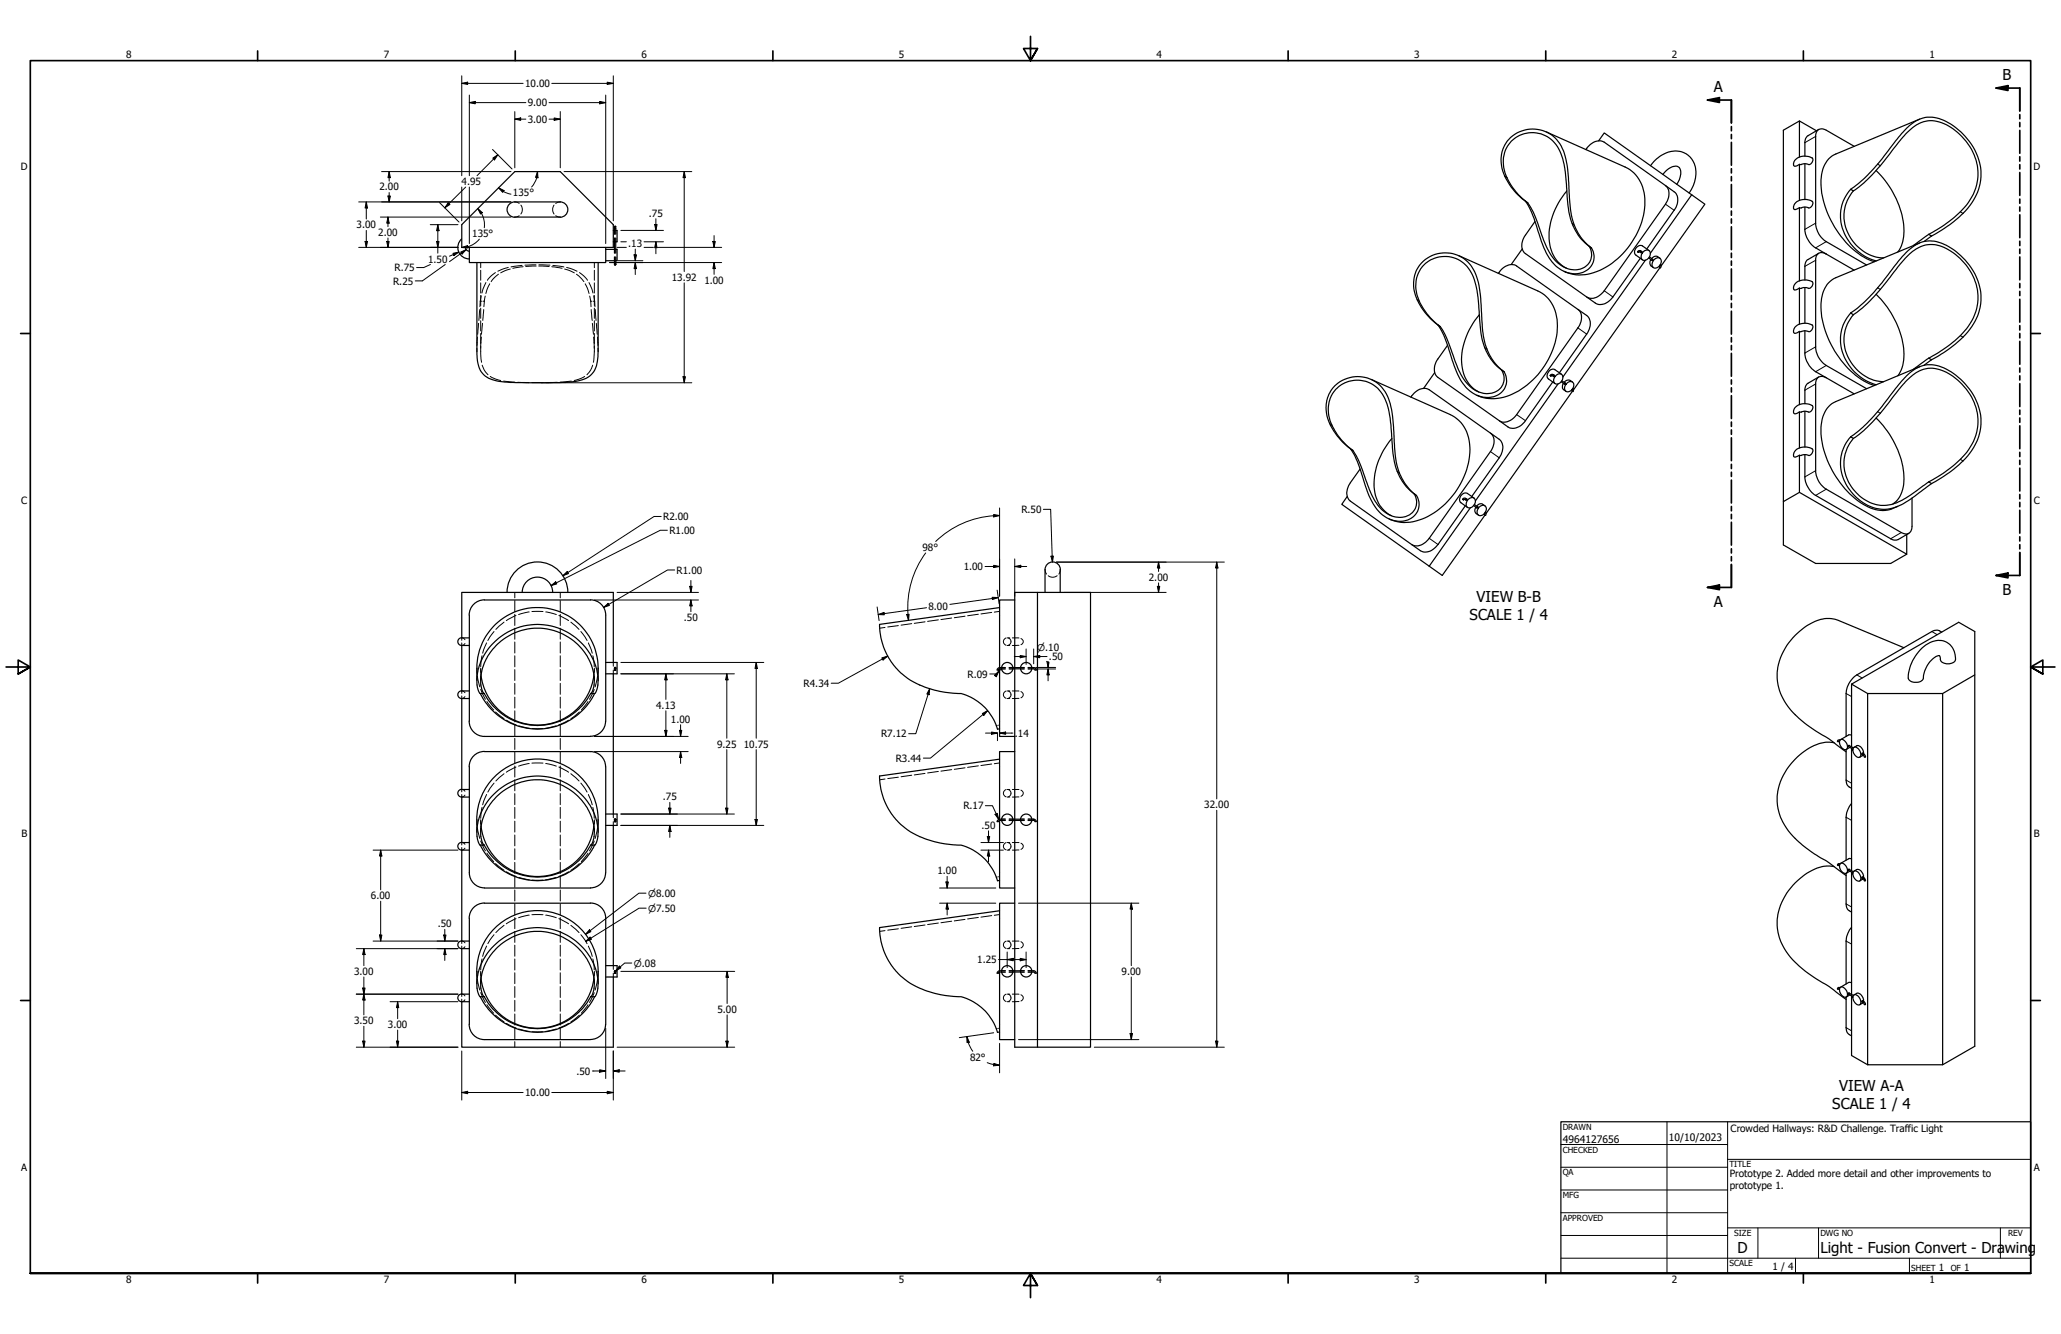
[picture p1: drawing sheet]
<svg xmlns="http://www.w3.org/2000/svg" width="864mm" height="559mm" viewBox="0 0 864 559" stroke-linecap="round" stroke-linejoin="round" font-family="sans-serif">
<defs><g id="words">
<g font-size="6.3">
<text x="839.2" y="33.4">B</text>
<text x="718.1" y="38.4">A</text>
<text x="839.2" y="249.1">B</text>
<text x="618.7" y="252.1">VIEW B-B</text>
<text x="718.1" y="254.1">A</text>
<text x="615.8" y="259.7">SCALE 1 / 4</text>
<text x="770.6" y="457.1">VIEW A-A</text>
<text x="767.8" y="464.6">SCALE 1 / 4</text>
<text x="728.1" y="524.9">D</text>
<text x="762.8" y="525">Light - Fusion Convert - Drawing</text>
</g>
<g font-size="4.3">
<text x="654.8" y="478.6">4964127656</text>
<text x="699.3" y="478">10/10/2023</text>
</g>
<g font-size="4.2">
<text x="52.8" y="24.4">8</text>
<text x="160.8" y="24.4">7</text>
<text x="268.7" y="24.4">6</text>
<text x="376.7" y="24.4">5</text>
<text x="484.6" y="24.4">4</text>
<text x="592.6" y="24.4">3</text>
<text x="700.5" y="24.4">2</text>
<text x="808.5" y="24.4">1</text>
<text x="220" y="36.4">10.00</text>
<text x="221.2" y="44.5">9.00</text>
<text x="221.2" y="51.4">3.00</text>
<text x="8.8" y="71.4">D</text>
<text x="852" y="71.4">D</text>
<text x="193.4" y="77.5">4.95</text>
<text x="159" y="79.8">2.00</text>
<text x="214.9" y="82.2">135°</text>
<text x="149.4" y="95.6">3.00</text>
<text x="271.9" y="90.8">.75</text>
<text x="158.5" y="98.8">2.00</text>
<text x="197.9" y="99.3">135°</text>
<text x="263.3" y="103.4">.13</text>
<text x="165.3" y="113.6">R.75</text>
<text x="179.4" y="110">1.50</text>
<text x="164.7" y="119.2">R.25</text>
<text x="281.5" y="117.7">13.92</text>
<text x="295.1" y="118.8">1.00</text>
<text x="8.9" y="211.1">C</text>
<text x="428" y="214.9">R.50</text>
<text x="852.2" y="211.1">C</text>
<text x="277.9" y="217.9">R2.00</text>
<text x="280.5" y="223.6">R1.00</text>
<text x="386.5" y="230.7">98°</text>
<text x="403.8" y="238.8">1.00</text>
<text x="283.5" y="240.3">R1.00</text>
<text x="481.4" y="243.3">2.00</text>
<text x="389.1" y="255.4">8.00</text>
<text x="286.6" y="260.1">.50</text>
<text x="439.5" y="276.5">.50</text>
<text x="336.7" y="287.7">R4.34</text>
<text x="405.4" y="283.8">R.09</text>
<text x="275" y="296.9">4.13</text>
<text x="281.1" y="302.7">1.00</text>
<text x="369.2" y="308.9">R7.12</text>
<text x="425.3" y="308.6">.14</text>
<text x="300.5" y="313.2">9.25</text>
<text x="311.7" y="313.2">10.75</text>
<text x="375.3" y="319.1">R3.44</text>
<text x="277.7" y="335.3">.75</text>
<text x="403.7" y="339">R.17</text>
<text x="504.6" y="338.6">32.00</text>
<text x="411.3" y="347.2">.50</text>
<text x="9" y="350.8">B</text>
<text x="852.2" y="350.8">B</text>
<text x="392.8" y="366.2">1.00</text>
<text x="155.4" y="376.7">6.00</text>
<text x="183.5" y="388.4">.50</text>
<text x="409.4" y="403.5">1.25</text>
<text x="148.4" y="408.4">3.00</text>
<text x="470" y="408.4">9.00</text>
<text x="300.6" y="424.3">5.00</text>
<text x="148.4" y="429.1">3.50</text>
<text x="162.6" y="430.7">3.00</text>
<text x="406.5" y="444.3">82°</text>
<text x="241.6" y="450.2">.50</text>
<text x="220" y="459.2">10.00</text>
<text x="725.2" y="474">Crowded Hallways: R&amp;D Challenge. Traffic Light</text>
<text x="8.9" y="490.5">A</text>
<text x="852.2" y="490.5">A</text>
<text x="724.8" y="493">Prototype 2. Added more detail and other improvements to</text>
<text x="724.8" y="498">prototype 1.</text>
<text x="742.8" y="532">1 / 4</text>
<text x="812.4" y="532.6">1</text>
<text x="823" y="532.6">1</text>
<text x="52.8" y="537.5">8</text>
<text x="160.8" y="537.5">7</text>
<text x="268.7" y="537.5">6</text>
<text x="376.7" y="537.5">5</text>
<text x="484.6" y="537.5">4</text>
<text x="592.6" y="537.5">3</text>
<text x="700.5" y="537.5">2</text>
<text x="808.5" y="537.5">1</text>
</g>
<g font-size="3.9">
<text x="434.5" y="272.8">⌀.10</text>
<text x="271.5" y="375.6">⌀8.00</text>
<text x="271.5" y="381.9">⌀7.50</text>
<text x="265.6" y="404.9">⌀.08</text>
</g>
<g font-size="3.5">
<text x="654.8" y="473.2">DRAWN</text>
<text x="654.8" y="482.8">CHECKED</text>
<text x="724.7" y="488.9">TITLE</text>
<text x="654.8" y="492.3">QA</text>
<text x="654.8" y="501.8">MFG</text>
<text x="654.8" y="511.4">APPROVED</text>
<text x="726.7" y="517.7">SIZE</text>
<text x="762.8" y="517.7">DWG NO</text>
<text x="841.4" y="517.7">REV</text>
<text x="724.7" y="530.4">SCALE</text>
<text x="800.9" y="532.6">SHEET</text>
<text x="817.4" y="532.6">OF</text>
</g>
</g></defs>
<!-- layer: Hidden (ANSI) -->
<g fill="none" stroke="#000" stroke-width=".42">
<path d="M215.7 84.6l1.9 .6M217.6 90.4l-1.9 .5M218.2 85.9a3.1 3.1 0 0 1 0 3.8M232.2 85.9a3.4 3.4 0 0 0 0 3.8M232.9 90.4l1.9 .5M234.8 84.6l-1.9 .6M257.4 96.5v1.6M257.4 99.7v1.6M257.5 94.9l.1 .2M257.5 96.5v1.6M257.5 99.7v1.6M257.5 95.7h.2"/>
<path d="M257.8 95.7h.2M258 94.9l-.1 .2M258 96.5v1.6M258 99.7v1.6M258.1 96.5v1.6M258.1 99.7v1.6M201.4 110v2.1M201.4 113.2v4.2M201.4 118.5v4.2M203.6 118.4l-1.7 4.3M205.2 118.9l-1.6 4M207.6 114.2l-1.7 1.3-1.7 1.9"/>
<path d="M208.9 114.9l-3.1 3.1M213 112l-4.4 1.6M213.8 112.7l-4 1.6M218.8 111.2l-4.7 .6M219.2 111.7l-4.3 .7M224.6 110.9l-4.6 .2M224.7 111.4l-4.4 .2M225.7 111.4l4.4 .2M225.8 110.9l4.6 .2M231.2 111.7l4.3 .7M231.6 111.2l4.7 .6M236.6 112.7l4.1 1.6"/>
<path d="M237.4 112l4.4 1.6M241.6 114.9l3.1 3.1M242.8 114.2l1.7 1.3 1.7 1.9M245.2 118.9l1.6 4M246.8 118.4l1.7 4.3M249 110v2.1M249 113.2v4.2M249 118.5v4.2M257.4 104.5v1.5M257.4 107.6v1.6M257.5 104.5v1.5M257.5 107.6v1.6"/>
<path d="M257.5 110h.2M257.6 110.6l-.1 .2M257.8 110h.2M257.9 110.6l.1 .2M258 104.5v1.5M258 107.6v1.6M258.1 104.5v1.5M258.1 107.6v1.6M200.5 135.4l-.3 4.6M201 129.7l-.3 4.5M201.2 126.2l-.1 2.3M201.2 126.2h.6"/>
<path d="M201.4 123.8v4.2M201.4 129.1v4.2M201.4 134.4v4.2M201.4 139.7v4.3M201.6 123.9l-.4 2.3M202.2 135.4l-.5 4.6M202.4 126.2h.5M202.7 129.7l-.4 4.5M202.9 126.2l-.1 2.3M203.3 124l-.4 2.2M247.1 124l.4 2.2M247.5 126.2l.1 2.3"/>
<path d="M247.5 126.2h.5M247.7 129.7l.5 4.5M248.2 135.4l.5 4.6M248.6 126.2h.6M248.8 123.9l.4 2.3M249 123.8v4.2M249 129.1v4.2M249 134.4v4.2M249 139.7v4.3M249.2 126.2l.1 2.3M249.4 129.7l.3 4.5M249.9 135.4l.4 4.6"/>
<path d="M199.8 145.9v1.2M200.1 141.2l-.3 3.5M201.4 147.1l.4 4.7M201.4 145v2.1M201.7 141.2l-.3 4.7M202.1 153l.8 2.1 1.6 1.9M205.4 157.7l2.5 1.2 1.9 .5M211 159.6l4.7 .5M239.4 159.6l-4.7 .5M245 157.7l-2.5 1.2-1.9 .5M248.3 153l-.8 2.1-1.6 1.9M248.7 141.2l.3 4.7"/>
<path d="M249 147.1l-.4 4.7M249 145v2.1M250.4 141.2l.2 3.5M250.6 145.9v1.2M216.9 160.1l4.7 .2M222.8 160.3h4.8M233.5 160.1l-4.7 .2M437.9 238.6l.6 1.9M444.2 238.6l-.5 1.9M215.7 248.2v2.2M215.7 251.6v4.6M215.7 257.4v4.6"/>
<path d="M216.2 257.8l-4 2.2M221.7 256.3l-4.4 1.1M222.9 256.2h4.6M228.7 256.3l4.4 1.1M234.2 257.8l4.1 2.2M234.8 248.2v2.2M234.8 251.6v4.6M234.8 257.4v4.6M393.2 259.7l-4.5 .6M398.8 258.9l-4.5 .6M404.4 258.1l-4.5 .7M410 257.3l-4.6 .6"/>
<path d="M415.5 256.5l-4.5 .7M418.8 256.1l-2.2 .3M439.2 241.2a3.1 3.1 0 0 0 3.8 0M193.5 269.3v1.1l1.3-.8M194.8 268l-.6-.7-.7-.1v1M199.8 279.9l.1 2.2M201.4 279.9v1.7M202 274.7l-.6 4.6M203.9 269.3l-1.7 4.3M207 264.5l-2.6 3.8M211.2 260.6l-3.4 3.1M215.7 263.1v4.7"/>
<path d="M215.7 268.9v4.7M215.7 274.7v4.6M234.8 263.1v4.7M234.8 268.9v4.7M234.8 274.7v4.6M239.2 260.6l3.4 3.1M243.4 264.5l2.6 3.8M246.6 269.3l1.6 4.3M248.4 274.7l.6 4.6M249 279.9v1.7M250.6 279.9l-.1 2.2M257 277.5v1.6"/>
<path d="M257.5 279.9l.1 .2M258 279.9v.2M370.8 262.8l-2.2 .3M376.4 262.1l-4.4 .5M382 261.2l-4.4 .7M387.6 260.5l-4.5 .6M418.8 279.7v.1M418.8 280v.2M419.7 279.6h1.6M419.7 279.7h1.6M421.6 267.3a1.55 1.55 0 0 0-1.2 1.5 1.55 1.55 0 0 0 1.2 1.5M422 270.4h1.1"/>
<path d="M422 267.2h1.1M422.5 267.3a1.57 1.57 0 0 1 1.1 1.5 1.57 1.57 0 0 1-1.1 1.5M422.8 279.6h1.6M422.8 279.7h1.6M424.2 267.2l2.8 .1M425.2 279.7v.1M425.2 280v.2M427 270.3l-2.8 .1M427.6 279.6h1.6M427.6 279.7h1.6M427.8 267.5h.1a1.34 1.34 0 0 1 .9 1.3 1.34 1.34 0 0 1-1 1.3M430.8 279.6h1.6"/>
<path d="M430.8 279.7h1.6M193.5 291.5v1.1l1.3-.8M194.8 290.2l-.6-.6-.7-.2v1M200 283.3l1 4.4M201.4 288.8l2 4.1M201.4 280.4l.1 2.3M201.4 283.3v1.8M204 293.9l2.9 3.5M207.6 298.3l3.6 2.8M215.7 280.5v4.6M215.7 286.3v4.5M215.7 292v4.6"/>
<path d="M215.7 297.8v4.6M234.8 280.5v4.6M234.8 286.3v4.5M234.8 292v4.6M234.8 297.8v4.6M242.8 298.3l-3.6 2.8M246.4 293.9l-2.8 3.5M249 288.8l-2 4.1M249 280.4l-.1 2.3M249 283.3v1.8M250.4 283.3l-1 4.4M257 280.7v1.6"/>
<path d="M257.5 280.1l.2 .1M419.7 280.2h1.6M421.6 289.5a1.55 1.55 0 0 0-1.2 1.5 1.55 1.55 0 0 0 1.2 1.5M422 292.6h1.1M422 289.4h1.1M422.5 289.5a1.57 1.57 0 0 1 1.1 1.5 1.57 1.57 0 0 1-1.1 1.5M422.8 280.2h1.6M424.2 289.4l2.8 .1M427 292.5l-2.8 .1M427.6 280.2h1.6M427.8 289.7l.1 .1a1.34 1.34 0 0 1 .9 1.2 1.34 1.34 0 0 1-1 1.3M430.8 280.2h1.6"/>
<path d="M212.2 301.7l4.1 2M215.7 303.5v4.7M215.7 309.3v4.6M215.7 315.1v4.6M217.4 304l4.4 1.1M221.7 319.8l-4.4 1.1M222.9 319.7h4.6M222.9 305.2h4.6M228.7 319.8l4.4 1.1M233 304l-4.4 1.1M234.8 303.5v4.7M234.8 309.3v4.6"/>
<path d="M234.8 315.1v4.6M238.3 301.7l-4.2 2M417.9 303.8l-.5 .1M418.8 319.6l-2.2 .3M418.8 303.7l-.4 .1M193.5 332.8v1.1l1.3-.8M194.8 331.5l-.6-.7-.7-.1v1M202 338.2l-.6 4.6M203.9 332.8l-1.7 4.3M207 328l-2.6 3.8M211.2 324.1l-3.4 3.1M215.7 320.9v4.6"/>
<path d="M215.7 326.6v4.7M215.7 332.4v4.7M215.7 338.2v4.6M216.2 321.3l-4 2.2M234.2 321.3l4.1 2.2M234.8 320.9v4.6M234.8 326.6v4.7M234.8 332.4v4.7M234.8 338.2v4.6M239.2 324.1l3.4 3.1M243.4 328l2.6 3.8M246.6 332.8l1.6 4.3"/>
<path d="M248.4 338.2l.6 4.6M370.8 326.3l-2.2 .3M376.4 325.6l-4.4 .5M382 324.7l-4.4 .7M387.6 324l-4.5 .6M393.2 323.2l-4.5 .6M398.8 322.4l-4.5 .6M404.4 321.6l-4.5 .7M410 320.8l-4.6 .6M415.5 320l-4.5 .7M421.6 330.8a1.55 1.55 0 0 0-1.2 1.5 1.55 1.55 0 0 0 1.2 1.5M422 333.9h1.1"/>
<path d="M422 330.7h1.1M422.5 330.8a1.57 1.57 0 0 1 1.1 1.5 1.57 1.57 0 0 1-1.1 1.5M424.2 330.7l2.8 .1M427 333.8l-2.8 .1M427.8 331h.1a1.34 1.34 0 0 1 .9 1.3 1.34 1.34 0 0 1-1 1.3M193.5 355v1.1l1.3-.8M194.8 353.7l-.6-.6-.7-.2v1M199.8 343.4l.1 2.2M200 346.8l1 4.4M201.4 352.3l2 4.1M201.4 343.9l.1 2.3M201.4 343.4v1.7"/>
<path d="M201.4 346.8v1.8M204 357.4l2.9 3.5M215.7 344v4.6M215.7 349.8v4.5M215.7 355.5v4.6M234.8 344v4.6M234.8 349.8v4.5M234.8 355.5v4.6M246.4 357.4l-2.8 3.5M249 352.3l-2 4.1M249 343.9l-.1 2.3M249 343.4v1.7"/>
<path d="M249 346.8v1.8M250.4 346.8l-1 4.4M250.6 343.4l-.1 2.2M257 341v1.6M257 344.2v1.6M257.5 343.6l.2 .1M257.5 343.4l.1 .2M257.5 343.4v.3M257.5 343.9v.3M257.6 343.2l-.1 .2M257.7 344.2h.3zM257.9 343.2l.1 .2"/>
<path d="M258 343.6l-.1 .1M258 343.4l-.1 .2M258 343.4v.3M258 343.9v.3M419.7 343.1h1.6M419.7 343.7h1.6M419.7 343.2h1.6M421.6 353a1.55 1.55 0 0 0-1.2 1.5 1.55 1.55 0 0 0 1.2 1.5M422 356.1h1.1M422 352.9h1.1M422.5 353a1.57 1.57 0 0 1 1.1 1.5 1.57 1.57 0 0 1-1.1 1.5M422.8 343.1h1.6"/>
<path d="M422.8 343.7h1.6M422.8 343.2h1.6M424.2 352.9l2.8 .1M425.2 343.2v.1M425.2 343.5v.2M427 356l-2.8 .1M427.6 343.1h1.6M427.6 343.7h1.6M427.6 343.2h1.6M427.8 353.2l.1 .1a1.34 1.34 0 0 1 .9 1.2 1.34 1.34 0 0 1-1 1.3M430.8 343.1h1.6M430.8 343.7h1.6"/>
<path d="M430.8 343.2h1.6M207.6 361.8l3.6 2.8M212.2 365.2l4.1 2M215.7 361.3v4.6M215.7 367v4.7M215.7 372.8v4.6M215.7 378.6v4.6M217.4 367.5l4.4 1.1M222.9 368.7h4.6M233 367.5l-4.4 1.1M234.8 361.3v4.6M234.8 367v4.7"/>
<path d="M234.8 372.8v4.6M234.8 378.6v4.6M238.3 365.2l-4.2 2M242.8 361.8l-3.6 2.8M417.9 367.3l-.5 .1M418.8 367.2l-.4 .1M193.5 396.3v1.1l1.3-.8M194.8 395l-.6-.7-.7-.1v1M203.9 396.3l-1.7 4.3M207 391.5l-2.6 3.8M211.2 387.6l-3.4 3.1M215.7 384.4v4.6"/>
<path d="M215.7 390.1v4.7M215.7 395.9v4.7M216.2 384.8l-4 2.2M221.7 383.3l-4.4 1.1M222.9 383.2h4.6M228.7 383.3l4.4 1.1M234.2 384.8l4.1 2.2M234.8 384.4v4.6M234.8 390.1v4.7M234.8 395.9v4.7M239.2 387.6l3.4 3.1M243.4 391.5l2.6 3.8"/>
<path d="M246.6 396.3l1.6 4.3M370.8 389.8l-2.2 .3M376.4 389.1l-4.4 .5M382 388.2l-4.4 .7M387.6 387.5l-4.5 .6M393.2 386.7l-4.5 .6M398.8 385.9l-4.5 .6M404.4 385.1l-4.5 .7M410 384.3l-4.6 .6M415.5 383.5l-4.5 .7M418.8 383.1l-2.2 .3M421.6 394.3a1.55 1.55 0 0 0-1.2 1.5 1.55 1.55 0 0 0 1.2 1.5"/>
<path d="M422 397.4h1.1M422 394.2h1.1M422.5 394.3a1.57 1.57 0 0 1 1.1 1.5 1.57 1.57 0 0 1-1.1 1.5M424.2 394.2l2.8 .1M427 397.3l-2.8 .1M427.8 394.5h.1a1.34 1.34 0 0 1 .9 1.3 1.34 1.34 0 0 1-1 1.3M193.5 418.5v1.1l1.3-.8M194.8 417.2l-.6-.6-.7-.2v1M199.8 406.9l.1 2.2M200 410.3l1 4.4M201.4 415.8l2 4.1M201.4 407.4l.1 2.3"/>
<path d="M201.4 406.9v1.7M201.4 410.3v1.8M202 401.7l-.6 4.6M215.7 401.7v4.6M215.7 407.5v4.6M215.7 413.3v4.5M215.7 419v4.6M234.8 401.7v4.6M234.8 407.5v4.6M234.8 413.3v4.5M234.8 419v4.6M248.4 401.7l.6 4.6"/>
<path d="M249 415.8l-2 4.1M249 407.4l-.1 2.3M249 406.9v1.7M249 410.3v1.8M250.4 410.3l-1 4.4M250.6 406.9l-.1 2.2M257 404.5v1.6M257 407.7v1.6M257.5 407.1l.2 .1M257.5 406.9l.1 .2M258 407.1l-.1 .1M258 406.9l-.1 .2"/>
<path d="M418.8 406.7v.1M418.8 407v.2M419.7 406.6h1.6M419.7 407.2h1.6M419.7 406.7h1.6M421.6 416.5a1.55 1.55 0 0 0-1.2 1.5 1.55 1.55 0 0 0 1.2 1.5M422 419.6h1.1M422 416.4h1.1M422.5 416.5a1.57 1.57 0 0 1 1.1 1.5 1.57 1.57 0 0 1-1.1 1.5M422.8 406.6h1.6M422.8 407.2h1.6M422.8 406.7h1.6"/>
<path d="M424.2 416.4l2.8 .1M425.2 406.7v.1M425.2 407v.2M427 419.5l-2.8 .1M427.6 406.6h1.6M427.6 407.2h1.6M427.6 406.7h1.6M427.8 416.7l.1 .1a1.34 1.34 0 0 1 .9 1.2 1.34 1.34 0 0 1-1 1.3M430.8 406.6h1.6M430.8 407.2h1.6M430.8 406.7h1.6M204 420.9l2.9 3.5"/>
<path d="M207.6 425.3l3.6 2.8M212.2 428.7l4.1 2M215.7 424.8v4.6M215.7 430.5v4.7M215.7 436.3v2.4M217.4 431l4.4 1.1M222.9 432.2h4.6M233 431l-4.4 1.1M234.8 424.8v4.6M234.8 430.5v4.7M234.8 436.3v2.4M238.3 428.7l-4.2 2"/>
<path d="M242.8 425.3l-3.6 2.8M246.4 420.9l-2.8 3.5M417.9 430.8l-.5 .1M418.8 430.7l-.4 .1"/>
</g>
<!-- layer: Visible (ANSI) -->
<g fill="none" stroke="#000" stroke-width=".51">
<path d="M647.9 55.2l33.1 14.8a16 16 0 0 1 8.1 17.4 33.1 33.1 0 0 1-22.5 27.2 15.5 15.5 0 0 1-11.2-.9M669.9 59l2.3-3.3 36.7 25.9M754 50.7l-6.7 3.8v173.8l13.5 7.7h31.4l6.8-3.8M761.2 54.8l-7.2-4.1v15.1M762.1 54.2l-4.9 2.9-.5 .7-.4 1.4v6.2M804.4 49.9l-35.2 14.6a11.6 11.6 0 0 0-6.2 11.1 39.4 39.4 0 0 0 19.1 32.7l3.3 1.3M215.7 71.9h19.1l22.2 22.2v9.5h-63.5v-9.5zM664.5 62.7a5.9 5.9 0 0 1 7.7-3.1l29.3 20.7a5.5 5.5 0 0 1 0 7.8l-11.4 16.2M691.6 69.4a12.5 12.5 0 0 1 13.4-5.6 9.8 9.8 0 0 1 4.9 13l-2.1 4M696.8 73.1a6.1 6.1 0 0 1 6.3-3.2l.2 .1a3.9 3.9 0 0 1 .5 4.7l-1.2 2.5M697.9 77.7a5.8 5.8 0 0 1 0 7.8l-25.7 36.3a5.8 5.8 0 0 1-7.4 2.6M752 67.2a5.6 5.6 0 0 1 7.6-.7 1.84 1.84 0 0 1-.7 2.1 1.84 1.84 0 0 1-2.2 0l-2.7 .2-.7 .5a1.02 1.02 0 0 1-1.5 .3 1.02 1.02 0 0 1-.2-1.5z"/>
<path d="M754 68.8v15.1M756.3 68.6v15M775.5 79.3a80.5 80.5 0 0 0 18.8-20.2 29.4 29.4 0 0 1 10.4-9.3 14.8 14.8 0 0 1 13.9 3 25 25 0 0 1 11.3 22.6 25.6 25.6 0 0 1-10.5 16.8l-5 3.7-5 3M775.5 79.3a17.6 17.6 0 0 0 1.5 24.6 18.4 18.4 0 0 0 9.2 5.4M775.5 79.3l1.1 .6M776.6 79.9a77 77 0 0 0 17.9-18.9 28.5 28.5 0 0 1 10.6-9.7 15.1 15.1 0 0 1 15.2 4.2 21.8 21.8 0 0 1 7.6 23.2 34.5 34.5 0 0 1-14.7 16.5l-5 3M776.6 79.9a16.9 16.9 0 0 0 3.8 25.1 14.6 14.6 0 0 0 8.9 3M776.9 61.3l-11.7-6.8a2.72 2.72 0 0 0-3.1-.2 2.72 2.72 0 0 0-1.3 2.8v36.4a9.7 9.7 0 0 0 4.4 7.7l16.9 9.8M786.1 71.4a36.8 36.8 0 0 1 11.7 26.5 13.2 13.2 0 0 1-2.6 7.6M215.7 91a3.2 3.2 0 0 1-3.2-3.2 3.2 3.2 0 0 1 3.2-3.2h19a3.2 3.2 0 0 1 3.2 3.2 3.2 3.2 0 0 1-3.2 3.2M215.7 90.9h19.1M257 96.5h1.6v4.8h-1.6"/>
<path d="M257.5 96.5l.2-1.8 .3 .2v1.6M639.2 84.3a24.2 24.2 0 0 1-10.2-16.2 13.3 13.3 0 0 1 10.3-13.9 13.3 13.3 0 0 1 15.3 8 51.8 51.8 0 0 1 2.9 17.5 38.9 38.9 0 0 0 3.9 18.2l2.7 3.6 2.8 2.4M639.2 84.3l.6 .8a110 110 0 0 1 6.8 18 16.8 16.8 0 0 0 10.8 11.3 7.6 7.6 0 0 0 10.3-8.5l-.8-2M639.2 84.3l.9 .7M640.1 85a25 25 0 0 1-10.1-15.8 12.3 12.3 0 0 1 9.8-13.5 12.3 12.3 0 0 1 14.2 8.6 66.5 66.5 0 0 1 2.7 18 28.3 28.3 0 0 0 5.5 17.4l3.7 3.5M640.1 85a72.3 72.3 0 0 1 7 16.3 17.4 17.4 0 0 0 9.9 11.3 7.1 7.1 0 0 0 9.9-5.8l-.2-1.8-.8-1.8M643.2 92.8l-4 5.7a5.7 5.7 0 0 0 0 7.7l29.3 20.8a5.6 5.6 0 0 0 7.3-2.6l11.5-16.2M656.5 80a27.8 27.8 0 0 0-6.8 23.8 12.8 12.8 0 0 0 6.6 8.5M708.9 81.6l5.5 3.9-18.4 25.9M708.9 81.6l-17.4 24.5M752.5 84.8a5.9 5.9 0 0 1 7.1-.2 1.86 1.86 0 0 1-.7 2.1 1.86 1.86 0 0 1-2.2 0l-2.7 .3-.7 .4a1.01 1.01 0 0 1-1.8-.2l.2-1.3zM754 87v30.7"/>
<path d="M756.3 86.7v9.4a10 10 0 0 0 4.5 7.7l4.4 2.6M808.2 98.2l-6.5 4.7M808.2 98.2l1.2 .7M809.4 98.9l-3.2 2.3M193.4 100.1a4.8 4.8 0 0 0-1.3 5.3 4.8 4.8 0 0 0 4.5 3.1M195.1 103.7l.3 .9 1.2 .6M196.7 103.6v6.4h57.1v-6.4M199.8 110v37.1a12.4 12.4 0 0 0 3.5 10.4 20.2 20.2 0 0 0 11.6 2.7l7.7 .1a118 118 0 0 0 20.5-1 9 9 0 0 0 7.3-9l.2-40.3M253.8 104.5h4.8v4.7h-4.8M257.5 110.8l.2 .3 .3-.3M257.5 109.2v1.6M257.5 101.3v3.2"/>
<path d="M257.5 110v.8M258 110v.8M258 101.3v3.2M258 109.2v1.6M611.2 107.1l33.1 14.8a15.4 15.4 0 0 1 8.2 16 33.1 33.1 0 0 1-22.5 28.5 16.3 16.3 0 0 1-11.3-.9M627.8 114.5a6 6 0 0 1 7.7-3.1l29.3 20.7a5.6 5.6 0 0 1 0 7.9l-11.4 16.1M637.9 104.3l-4.7 6.5M665.9 103.2l1 .7M686.2 105.4l.4 .3zM686.2 105.4l1.1-.4 .7 .5M686.6 105.7l.5-.2 .6 .4M687.8 105.3l.1 .5-.4-.1"/>
<path d="M688.5 105.5a1.7 1.7 0 0 1 2.6-.5 1.7 1.7 0 0 1 0 2.6 1.84 1.84 0 0 1-1.5 1.4 1.84 1.84 0 0 1-1.9-1l.1-1.3zM689.5 109l-34.6 48.9M690.8 108.1l1.5 1.1M690.9 105l-2.7-2a2.51 2.51 0 0 0-2.7 1 2.51 2.51 0 0 0 0 2.9l2.7 1.9M691.1 107.6l1.5 1.1M691.8 108.7a2.14 2.14 0 0 0 1 3.4M692.4 108.6l.1 .4h-.4M693.1 108.8a1.7 1.7 0 0 1 2.6-.5 1.7 1.7 0 0 1 0 2.6 1.84 1.84 0 0 1-1.6 1.4 1.84 1.84 0 0 1-1.8-1l.1-1.3zM695.6 108.2l-1-.6a1.95 1.95 0 0 0-2.6 .7M695.6 112.1l-36.3 51.2M695.7 110.9l.2 .3a.46 .46 0 0 1 .1 .6 .46 .46 0 0 1-.6 .2v-.7M752.5 118.6a5.9 5.9 0 0 1 7.1-.2 1.86 1.86 0 0 1-.7 2.1 1.86 1.86 0 0 1-2.2 0l-2.1 .3-.6-.2-.7 .5a.99 .99 0 0 1-.9 .5 .99 .99 0 0 1-.9-.7 2.64 2.64 0 0 1 1-2.3z"/>
<path d="M762.1 106.1l-4.9 2.8-.5 .7-.4 1.5v6.2M765.2 106.4a2.7 2.7 0 0 0-3.1-.3 2.7 2.7 0 0 0-1.3 2.9v36.3a9.6 9.6 0 0 0 4.4 7.8l16.9 9.7M765.2 106.4l11.7 6.8M804.4 101.8l-35.2 14.5a12.3 12.3 0 0 0-6.2 12.4 39.1 39.1 0 0 0 19.1 31.4l3.3 1.4M602.6 136.1a25 25 0 0 1-10.3-16.1 13.4 13.4 0 0 1 11.5-14.1 13.4 13.4 0 0 1 15 10.2 86.1 86.1 0 0 1 2.2 18.5 26.8 26.8 0 0 0 7 19.2l2.2 1.9M602.6 136.1a64.2 64.2 0 0 1 6.6 16.8 19.1 19.1 0 0 0 10.1 12.8 8.4 8.4 0 0 0 12-5.4l-.2-2.6-.9-2M602.6 136.1l.9 .7M603.5 136.8a24.8 24.8 0 0 1-10.3-16.8 12.3 12.3 0 0 1 9.8-12.5 12.3 12.3 0 0 1 14 7.6 61.9 61.9 0 0 1 3 19.1 27.9 27.9 0 0 0 6 17.9l3.2 2.9M603.5 136.8a66.1 66.1 0 0 1 6.6 15.5 18.8 18.8 0 0 0 9.5 11.9 7.4 7.4 0 0 0 10.6-4.9v-1.9l-1-2.4M619.9 131.8a28 28 0 0 0-6.9 23.8 12.9 12.9 0 0 0 6.6 8.6M661.2 129.6a5.5 5.5 0 0 1 0 7.8l-25.7 36.3a6.2 6.2 0 0 1-6.9 2.8l-.4-.3M752.3 136.9a5.9 5.9 0 0 1 7.3-.4 1.86 1.86 0 0 1-.7 2.1 1.86 1.86 0 0 1-2.2 0l-2.3 .4-.4-.2-.7 .5a1.03 1.03 0 0 1-1.5 .2 1.03 1.03 0 0 1-.2-1.5z"/>
<path d="M754 120.6v15.2M754 138.8v30.7M756.3 138.6v9.3a10.2 10.2 0 0 0 4.5 7.8l4.4 2.5M756.3 120.5v14.9M775.5 131.1a76.8 76.8 0 0 0 18.3-19.6 31.8 31.8 0 0 1 10.9-9.9 14.8 14.8 0 0 1 13.9 3 25 25 0 0 1 11.3 22.7 25.6 25.6 0 0 1-10.5 16.8l-5 3.7-5 2.9M775.5 131.1a17.4 17.4 0 0 0 .7 23.8 20.5 20.5 0 0 0 10 6.3M775.5 131.1l1.1 .7M776.6 131.8a72.9 72.9 0 0 0 17-17.9 30.6 30.6 0 0 1 11.5-10.7 13.7 13.7 0 0 1 13.3 2.7 22.6 22.6 0 0 1 10.1 21.9 27.2 27.2 0 0 1-11.9 16.9l-8.4 5.4M776.6 131.8a16.8 16.8 0 0 0 2.9 24.3 15.8 15.8 0 0 0 9.8 3.8M786.1 123.3a36.6 36.6 0 0 1 11.6 27.5l-1 4.1-1.5 2.5M574.5 158.9l33.2 14.8a15.6 15.6 0 0 1 8.2 16 33 33 0 0 1-22.6 28.5 15.5 15.5 0 0 1-11.3-.8M601.2 156.1l-4.7 6.6"/>
<path d="M606.6 144.7l-4 5.6a5.8 5.8 0 0 0 0 7.8l29.2 20.7a5.5 5.5 0 0 0 7.4-2.6l11.4-16.2M629.2 155l1 .7M649.5 157.3l.4 .2zM649.5 157.3l.4-.4a.51 .51 0 0 1 .6-.1 .51 .51 0 0 1 .3 .4l-.9 .3M650.5 157.4l.6 .3M650.7 156.9l.1 .3M650.8 156.9l.6 .4M651.1 157.2l.2 .3h-.4M651.6 157.7a1.75 1.75 0 0 1 1.6-1.1 1.75 1.75 0 0 1 1.7 1.2 2.51 2.51 0 0 1-3.5 2.7l-.4-1.4zM654.2 159.9l1.4 1.1M654.3 156.8l-2.7-1.9a2.51 2.51 0 0 0-2.8 .9 2.51 2.51 0 0 0 0 3l2.8 1.9M654.4 159.5l1.6 1"/>
<path d="M762.1 157.9l-4.9 2.9-.5 .7-.4 1.4v6.2M765.2 158.2a2.72 2.72 0 0 0-3.1-.2 2.72 2.72 0 0 0-1.3 2.8v36.4a9.7 9.7 0 0 0 4.4 7.7l31.5 18.2a2.74 2.74 0 0 0 3.2 .3 2.74 2.74 0 0 0 1.3-2.9v-11.8M765.2 158.2l11.7 6.8M804.4 153.6l-35.2 14.6a11 11 0 0 0-6.1 9.7 38.4 38.4 0 0 0 13 29.9 17.7 17.7 0 0 0 15.7 5.7l3.4-1.4M808.2 150.1l-6.5 4.6M808.2 150.1l1.2 .6M809.4 150.7l-3.2 2.3M591.2 166.4a5.9 5.9 0 0 1 7.7-3.1l29.3 20.7a5.3 5.3 0 0 1 .4 7.1l-11.9 16.9M652.8 160.8l-34.6 49M655.1 160.6a2.16 2.16 0 0 0 1 3.3M655.7 160.4h.2a.31 .31 0 0 1 0 .5 .31 .31 0 0 1-.5-.1M656.5 160.7a1.68 1.68 0 0 1 2.5-.6 1.68 1.68 0 0 1 0 2.7 1.83 1.83 0 0 1-1.6 1.3 1.83 1.83 0 0 1-1.8-1l.1-1.2z"/>
<path d="M658.9 160a2.16 2.16 0 0 0-3.5 .1M658.9 163.9l-36.2 51.2M659 162.8h.1M659.1 162.8l.2 .4-.2 .8-.4-.2v-.7h.4h-.4M659.1 162.8v.3M752 170.9a5.6 5.6 0 0 1 7.6-.7 1.84 1.84 0 0 1-.7 2.1 1.84 1.84 0 0 1-2.2 0l-2.7 .2-.7 .5a1.03 1.03 0 0 1-1.5 .3 1.03 1.03 0 0 1-.2-1.5zM754 172.5v15.1M756.3 172.3v15M786.1 175.1a36.2 36.2 0 0 1 11.6 27.8 10.9 10.9 0 0 1-4.6 8.2M565.8 188a55.1 55.1 0 0 1 6.4 15.8 22 22 0 0 0 9 13.2 9 9 0 0 0 13-3.4 6.8 6.8 0 0 0-.7-6M565.8 188a24.8 24.8 0 0 1-10.1-16.2 13.4 13.4 0 0 1 10.9-14 13.4 13.4 0 0 1 15.2 9.1 66 66 0 0 1 2.4 17.2 34.4 34.4 0 0 0 4.3 18.1l2.3 3 2.7 2.4M565.8 188l1.1 .7"/>
<path d="M566.9 188.7a76.3 76.3 0 0 1 6.9 16.3 17.4 17.4 0 0 0 9.8 11.3 7.1 7.1 0 0 0 10-5.8l-.3-1.8-.7-1.8M566.9 188.7a24.8 24.8 0 0 1-10.3-15.8 12.3 12.3 0 0 1 9.8-13.5 12.3 12.3 0 0 1 14.3 8.6 69.7 69.7 0 0 1 2.7 19.4 25.1 25.1 0 0 0 8 18.6l1.2 .9M569.9 196.5l-4.1 5.7a5.7 5.7 0 0 0 0 7.7l29.4 20.8a5.7 5.7 0 0 0 7.4-2.6l11.4-16.2M583.2 183.7a27.8 27.8 0 0 0-6.9 23.8 13.4 13.4 0 0 0 6.7 8.5M624.5 181.4a5.5 5.5 0 0 1 0 7.8l-25.6 36.3a5.8 5.8 0 0 1-7.4 2.6M752.5 188.5a5.9 5.9 0 0 1 7.1-.2 1.86 1.86 0 0 1-.7 2.1 1.86 1.86 0 0 1-2.2 0l-2.7 .3-.7 .4a1.01 1.01 0 0 1-1.8-.2l.2-1.3zM754 190.7v15.5l45 26v-8.3M756.3 190.4v9.4a10 10 0 0 0 4.5 7.7l31.9 18.4 1 .4 1.7-.3 4.4-2.6M775.5 183a17.7 17.7 0 0 0 1.6 24.6 16.2 16.2 0 0 0 22.4 2.2l9.9-7.2M775.5 183a80.5 80.5 0 0 0 18.8-20.2 29.4 29.4 0 0 1 10.4-9.3 14.8 14.8 0 0 1 13.9 3 25 25 0 0 1 11.3 22.6 25.6 25.6 0 0 1-10.5 16.8l-5 3.7-5 3M775.5 183l1.1 .6M776.6 183.6a17.2 17.2 0 0 0 6.1 26.5 15.1 15.1 0 0 0 16.1-1.6l9.4-6.6"/>
<path d="M776.6 183.6a77 77 0 0 0 17.9-18.9 28.5 28.5 0 0 1 10.6-9.7 15.1 15.1 0 0 1 15.2 4.2 21.8 21.8 0 0 1 7.6 23.2 34.5 34.5 0 0 1-14.7 16.5l-5 3M564.5 208l-2.3 3.3 36.7 25.9M592.6 206.9l.9 .7M612.9 209.1l.4 .3zM612.9 209.1l1.1-.4 .7 .5M613.3 209.4l.6-.2 .5 .4M614.5 209l.2 .4-.3 .2-.2-.2M615.2 209.2a1.7 1.7 0 0 1 2.5-.5 1.7 1.7 0 0 1 .1 2.6 1.84 1.84 0 0 1-1.6 1.4 1.84 1.84 0 0 1-1.8-1l.1-1.3zM616.1 212.7l-17.2 24.5M617.5 211.8l1.5 1.1M617.7 208.7l-2.8-2a2.51 2.51 0 0 0-2.8 1 2.51 2.51 0 0 0 0 2.9l2.8 1.9M617.8 211.3l1.5 1.1"/>
<path d="M618.4 212.4a2.03 2.03 0 0 0 .2 2.7l.9 .7M619.1 212.3l.2 .3-.4 .3-.2-.2M619.8 212.5a1.7 1.7 0 0 1 2.5-.5 1.7 1.7 0 0 1 .1 2.6 1.84 1.84 0 0 1-1.6 1.4 1.84 1.84 0 0 1-1.9-1.1l.2-1.2zM622.2 211.9l-.9-.6a1.86 1.86 0 0 0-2.6 .7M622.2 215.8l-17.9 25.2-5.4-3.8M622.4 214.6l.3 .4a.45 .45 0 0 1 0 .6 .45 .45 0 0 1-.7 0v-.6M754 206.2l-6.7 3.9M808.2 201.9l1.2 .7M212.5 248.1a12.7 12.7 0 0 1 12.7-12.7 12.7 12.7 0 0 1 12.7 12.7M218.8 248.1a6.4 6.4 0 0 1 6.4-6.4 6.4 6.4 0 0 1 6.4 6.4M418.8 254.5l-50.2 7.1a28 28 0 0 0 22 27.2l7.7 1.5a19.6 19.6 0 0 1 16.6 8.8l1.8 3 1.3 3.3 .8-.1M425.2 251.3h-6.4v28.4h.9"/>
<path d="M434.7 248.2v190.5h22.2v-190.5h-31.7v31.5M437.9 248.2v-9.6a3.2 3.2 0 0 1 3.2-3.2 3.2 3.2 0 0 1 3.2 3.2l-.1 9.6M193.5 267.1a1.62 1.62 0 0 0-1.7 1.7 1.62 1.62 0 0 0 1.7 1.6M193.5 270.4v19h3.2M193.5 270.4h3.2M196.7 267.2h-3.2v-19h63.5v29.3M253.8 277.5h4.8v4.8h-4.8M258 279.9v.8M258.1 279.9l-.6-.2v1M418.9 279.7l-.7 .2-.4 .8h.5l.6-.5M424.4 279.7h3.2M432.4 279.7a1.44 1.44 0 0 1 1.7 .6l.1 .4h-.5l-.3-.5h-1"/>
<path d="M797.8 271.3l-27.4-11.4a14.8 14.8 0 0 0-14.2 2.9 25 25 0 0 0-11.4 22.6 25.6 25.6 0 0 0 10.5 16.8l3.4 2.5a93.8 93.8 0 0 1 13.8 9.5l1.1 .8M805.4 271.5a8.9 8.9 0 0 1 10.9-2.1 7.5 7.5 0 0 1 2.9 7.5 4.1 4.1 0 0 1-6.1-.4v-.7a.92 .92 0 0 0-.4-1.2 .92 .92 0 0 0-1.2 .3 12.1 12.1 0 0 0-5.7 9.7 4.2 4.2 0 0 1-6.1-.2 17.1 17.1 0 0 1 5.7-12.9zM813.6 264.8a3.4 3.4 0 0 0-4.1-.3l-31.4 18.2a10.1 10.1 0 0 0-4.5 7.8v18M193.5 289.4a1.62 1.62 0 0 0-1.7 1.6 1.62 1.62 0 0 0 1.7 1.6M193.5 292.6v38.1h3.2M193.5 292.6h3.2M199.8 285.1v-5.2a25.4 25.4 0 0 1 25.4-25.4 25.4 25.4 0 0 1 25.4 25.4v5.2M201.2 290.5a8 8 0 0 1-1.4-6.4 25.5 25.5 0 0 1 25.8-22.5 25.5 25.5 0 0 1 25 23.3 7.7 7.7 0 0 1-1.4 5.6M201.2 290.5a26.7 26.7 0 0 0 24 14.9 26.7 26.7 0 0 0 24-14.9M201.2 290.5h1.7M201.5 282.7a23.8 23.8 0 0 0 23.7 21 23.8 23.8 0 0 0 23.7-21M202.9 290.5a6.9 6.9 0 0 1-1.5-6.1 24 24 0 0 1 18.4-20.7 24 24 0 0 1 25.6 10.3 17 17 0 0 1 2.6 16l-.5 .5"/>
<path d="M202.9 290.5a25.2 25.2 0 0 0 44.6 0M247.5 290.5h1.7M257 282.3v58.7M257.5 280.1l.1-.5 .5 .1-.1 .4M257.5 280.7h.5zM419.7 280.2h-.9v28.3h6.4M424.4 280.2h3.2M425.2 280.2v63M775.8 286.6l44.9-25.9 6.8 3.8v173.8l-13.5 7.7M775.8 286.6v26.3M775.8 286.6l6.8 3.9M782.6 290.5h31.4v155.5h-31.4z"/>
<path d="M827.5 282.7l-13.5 7.8M253.7 302.1a6.3 6.3 0 0 1-6.3 6.3M253.8 302.1v-44.4a6.3 6.3 0 0 0-6.3-6.4h-44.5a6.4 6.4 0 0 0-6.4 6.4l.1 44.4a6.3 6.3 0 0 0 6.3 6.4h44.5M418.8 318l-50.2 7.1a28 28 0 0 0 22 27.2l7.7 1.5a19.6 19.6 0 0 1 16.6 8.8l1.8 3 1.3 3.3 .8-.1M425.2 314.8h-6.4v57.2h6.4M768.5 311.1a16.8 16.8 0 0 0-14.3 5.1 23.6 23.6 0 0 0-9.2 22.6 28.6 28.6 0 0 0 12.9 17.2l1.6 1.2a106.5 106.5 0 0 1 14.1 9.6M771 310.1l-.1-.1a.48 .48 0 0 0-.7 0 .48 .48 0 0 0 .1 .7l.5-.1M771.1 309.9a2.35 2.35 0 0 1 3 2.3 1.25 1.25 0 0 1-.5 1.8 1.25 1.25 0 0 1-1.8-.6 2.98 2.98 0 0 1-.7-3.5zM773.6 313.9v12.9a3.2 3.2 0 0 0 2.2 3.4M774.4 312.7l2 1.1M774.7 312.2l1.9 1.1M774.9 312.4l-.3-.1v.5"/>
<path d="M775.1 313.1l-1.5 .8M775.8 308l-1.2-.2-3.3 2M775.8 313.4v51.3M775.8 312.7l-.1 .1M776.7 313.2a2.35 2.35 0 0 1 3 2.3 1.23 1.23 0 0 1-.5 1.7 1.23 1.23 0 0 1-1.7-.6 3.1 3.1 0 0 1-.8-3.4zM776.9 313.1l1.1-.7a2.86 2.86 0 0 1 2.9 3.4M780.4 315.5l1 .7a.45 .45 0 0 1 .3 .5 .45 .45 0 0 1-.5 .4l-.3-.7-.8-.5M780.5 315.6l-.3 .1 .1 .3M780.7 316.3l-1.4 .9M193.5 330.6a1.62 1.62 0 0 0-1.7 1.7 1.62 1.62 0 0 0 1.7 1.6M193.5 333.9v19M193.5 333.9h3.2"/>
<path d="M253.7 321.2a6.3 6.3 0 0 0-6.2-6.4h-44.5a6.4 6.4 0 0 0-6.4 6.4l.1 44.4a6.3 6.3 0 0 0 6.3 6.3M253.8 321.2v44.4M775.8 336.5a10.2 10.2 0 0 0-2.2 5.8v18M193.5 352.9a1.62 1.62 0 0 0-1.7 1.6 1.62 1.62 0 0 0 1.7 1.6M193.5 356.1v38.1M193.5 356.1h3.2M193.5 352.9h3.2M199.8 343.4a25.4 25.4 0 0 1 25.4-25.5 25.4 25.4 0 0 1 25.4 25.5v5.2M199.8 343.4v5.2M201.2 354a8 8 0 0 1-1.4-6.4 25.5 25.5 0 0 1 25.8-22.5 25.5 25.5 0 0 1 25 23.3 7.7 7.7 0 0 1-1.4 5.6M201.2 354a26.7 26.7 0 0 0 24 14.9 26.7 26.7 0 0 0 24-14.9M201.2 354h1.7"/>
<path d="M201.6 346.2a23.8 23.8 0 0 0 23.6 21 23.8 23.8 0 0 0 23.6-21M202.9 354a6.9 6.9 0 0 1-1.5-6.1 24 24 0 0 1 18.4-20.7 24 24 0 0 1 25.6 10.3 17 17 0 0 1 2.6 16l-.5 .5M202.9 354a25.2 25.2 0 0 0 44.6 0M247.5 354h1.7M253.8 341h4.8v4.8h-4.8M257 345.8v58.7M257.5 343.6l.1-.5 .5 .1-.1 .4M257.5 344.2h.5zM257.5 343.4v.8M257.5 343.4h.1M257.5 343.4l.3-.3 .3 .3M258 343.4v.8"/>
<path d="M258.1 343.4h.1M418.8 343.2h.9M418.8 343.7h.9M418.9 343.2l-1 .6-.1 .4h.5M418.9 343.7l-.6 .5M424.4 343.2h3.2M424.4 343.7h3.2M425.2 343.7v63M432.4 343.2h.7M432.4 343.7h.7M433.1 343.2v.5M433.2 343.7l.5 .5"/>
<path d="M433.2 343.2l.9 .6 .1 .4h-.5M775.8 359.9l-.9-.3-3.6 2M203 378.3a6.4 6.4 0 0 0-6.4 6.4l.1 44.4M203 378.3h44.5M203 372h44.5M247.4 378.3a6.4 6.4 0 0 1 6.4 6.4v44.4M253.7 365.6a6.3 6.3 0 0 1-6.3 6.3M425.2 378.3h-6.4v28.4h.9M768.5 363a16.8 16.8 0 0 0-14.3 5 23.5 23.5 0 0 0-9.2 22.7 27.1 27.1 0 0 0 11.2 15.9l2.5 1.8a93.8 93.8 0 0 1 13.8 9.5l1.1 .8M770.6 362.2h.1M770.9 361.9a.48 .48 0 0 0-.7 0 .48 .48 0 0 0 .1 .7l.5-.2M770.9 361.9l-.3 .3"/>
<path d="M770.9 361.9h.1M771.1 361.8a2.56 2.56 0 0 1 3 3.1 1.04 1.04 0 0 1-.7 1 1.04 1.04 0 0 1-1.2-.4 2.93 2.93 0 0 1-1.1-3.7zM773.6 365.8v12.9a3.3 3.3 0 0 0 2.2 3.4M774.4 364.6l2 1M774.7 364.1l1.9 1.1M774.9 364.2h-.4l.1 .4M775.1 364.9l-1.5 .9M775.8 365.3v51.3M775.8 364.6h-.1M776.7 365.1a2.52 2.52 0 0 1 3 3 1.13 1.13 0 0 1-1 1.1 1.13 1.13 0 0 1-1.2-.8 3 3 0 0 1-.8-3.3zM776.9 364.9l1.1-.7a2.86 2.86 0 0 1 2.9 3.4M780.1 367.8l.6 .4"/>
<path d="M780.4 367.3l.6 .4-.3 .3M780.5 367.5l-.3-.1 .1 .5M780.7 368.1l-1.4 .9M780.8 367.8l.6 .2a.48 .48 0 0 1 .3 .6 .48 .48 0 0 1-.5 .4l-.5-.9zM193.5 394.1a1.62 1.62 0 0 0-1.7 1.7 1.62 1.62 0 0 0 1.7 1.6M193.5 397.4v19M193.5 397.4h3.2M193.5 394.2h3.2M418.8 381.5l-50.2 7.1a28 28 0 0 0 22 27.2l7.7 1.5a19.6 19.6 0 0 1 16.6 8.8l1.8 3 1.3 3.3 .8-.1M775.8 388.4a9.7 9.7 0 0 0-2.2 5.8v18M193.5 416.4a1.62 1.62 0 0 0-1.7 1.6 1.62 1.62 0 0 0 1.7 1.6M193.5 419.6h3.2"/>
<path d="M193.5 416.4h3.2M199.8 406.9a25.4 25.4 0 0 1 25.4-25.5 25.4 25.4 0 0 1 25.4 25.5v5.2M199.8 406.9v5.2M201.2 417.5a26.7 26.7 0 0 0 24 14.9 26.7 26.7 0 0 0 24-14.9M201.2 417.5a8 8 0 0 1-1.4-6.4 25.5 25.5 0 0 1 25.8-22.5 25.5 25.5 0 0 1 25 23.3 7.7 7.7 0 0 1-1.4 5.6M201.2 417.5h1.7M201.5 409.7a23.8 23.8 0 0 0 23.7 21 23.8 23.8 0 0 0 23.7-21M202.9 417.5a25.2 25.2 0 0 0 44.6 0M202.9 417.5a6.9 6.9 0 0 1-1.5-6.1 24 24 0 0 1 18.4-20.7 24 24 0 0 1 25.6 10.3 17 17 0 0 1 2.6 16l-.5 .5M247.5 417.5h1.7M253.8 404.5h4.8v4.8h-4.8M257 409.3v29.4h-63.5v-19.1"/>
<path d="M257.5 407.1l.1-.5 .5 .1-.1 .4M257.5 407.7h.5zM258 406.9v.8M258.1 406.9l-.6-.2v1M418.9 406.7l-.7 .2-.4 .8h.5l.6-.5M419.7 407.2h-.9v28.3h6.4M424.4 406.7h3.2M424.4 407.2h3.2M425.2 407.2v31.5h9.5M432.4 406.7a1.44 1.44 0 0 1 1.7 .6l.1 .4h-.5l-.3-.5h-1M771 413.8l-.1-.1a.48 .48 0 0 0-.7 0 .48 .48 0 0 0 .1 .7l.5-.1M771.1 413.6a2.35 2.35 0 0 1 3 2.3 1.25 1.25 0 0 1-.5 1.8 1.25 1.25 0 0 1-1.8-.6 2.98 2.98 0 0 1-.7-3.5z"/>
<path d="M773.6 417.6v12.9a3.2 3.2 0 0 0 2.2 3.4M774.4 416.4l2 1.1M774.7 415.9l1.9 1.1M774.9 416.1l-.3-.1v.5M775.1 416.8l-1.5 .8M775.8 411.7l-1.2-.2-3.3 2M775.8 417.1v25.1l6.8 3.8M775.8 416.4l-.1 .1M776.7 416.9a2.35 2.35 0 0 1 3 2.3 1.23 1.23 0 0 1-.5 1.7 1.23 1.23 0 0 1-1.7-.6 3.1 3.1 0 0 1-.8-3.4zM776.9 416.8l1.1-.7a2.86 2.86 0 0 1 2.9 3.4M780.4 419.2l1 .7a.45 .45 0 0 1 .3 .5 .45 .45 0 0 1-.5 .4l-.3-.7-.8-.5M780.5 419.3l-.3 .1 .1 .3"/>
<path d="M780.7 419.9l-1.4 1M196.6 429.1a6.4 6.4 0 0 0 6.4 6.4l44.4-.1a6.3 6.3 0 0 0 6.3-6.3"/>
<circle cx="422.1" cy="279.9" r="2.38"/>
<circle cx="430" cy="279.9" r="2.38"/>
<circle cx="422.1" cy="343.4" r="2.38"/>
<circle cx="430" cy="343.4" r="2.38"/>
<circle cx="422.1" cy="406.9" r="2.38"/>
<circle cx="430" cy="406.9" r="2.38"/>
</g>
<g fill="#000">
<circle cx="257.5" cy="110" r=".25"/>
<circle cx="695.4" cy="111.3" r=".25"/>
<circle cx="695.7" cy="110.9" r=".25"/>
<circle cx="658.7" cy="163.1" r=".25"/>
<circle cx="622.4" cy="214.6" r=".25"/>
</g>
<!-- layer: Visible Narrow (ANSI) -->
<g fill="none" stroke="#000" stroke-width=".42">
<path d="M760.8 57.1l-4.5 2.7M630.5 73.7l.9 .7M786.8 68.8l1.1 .6M658.8 93.7l.9 .7M697.9 85.5l3.6 2.6M760.8 93.5l-4.5 2.6M821.4 88.7l1.1 .7M687.5 105.1l-.4 .4M695.7 110.9l-.3 .4M760.8 109l-4.5 2.6M765.2 101.2l-4.4 2.6M593.9 125.6l.8 .6"/>
<path d="M661.2 137.4l3.6 2.6M672.2 121.8l3.6 2.6M786.8 120.6l1.1 .6M622.1 145.6l1 .6M760.8 145.3l-4.5 2.6M765.2 153.1l-4.4 2.6M821.4 140.6l1.1 .6M557.1 177.4l1 .7M635.5 173.7l3.7 2.5M760.8 160.8l-4.5 2.6M786.8 172.5l1.1 .6M585.5 197.4l.9 .7"/>
<path d="M624.5 189.2l3.7 2.6M760.8 197.2l-4.5 2.6M821.4 192.4l1.1 .7M614.1 208.8l-.2 .4M622.4 214.6l-.3 .4M765.2 204.9l-4.4 2.6M598.9 225.5l3.7 2.6M796.7 223.1l-4.5 2.6M809.5 264.5l2.2 1.4M773.6 290.5l2.2 1.3M778.1 282.7l2.2 1.3M770.9 310l-.3 .5"/>
<path d="M781 315.8l-.3 .5M773.6 326.8l2.2 1.3M773.6 342.3l2.2 1.4M773.6 378.7l2.2 1.2M773.6 394.2l2.2 1.3M770.9 413.7l-.3 .4M781 419.5l-.3 .5M773.6 430.5l2.2 1.3"/>
</g>
<!-- layer: Section Line (ANSI) -->
<g fill="none" stroke="#000" stroke-width=".7">
<path d="M836.4 36.9l5-1v2zM836.4 36.9h9.9v9.6M715.5 41.9l5-1v2zM715.5 41.9h10v9.6M725.5 53v1.8M725.5 56.3v1.8M725.5 59.6v9.6M846.3 48v1.8M846.3 51.3v1.8M846.3 54.6v9.6M725.5 70.7v1.8M725.5 74v1.8"/>
<path d="M725.5 77.3v9.6M846.3 65.7v1.8M846.3 69v1.8M846.3 72.3v9.6M725.5 88.4v1.8M725.5 91.7v1.8M725.5 95v9.6M846.3 83.4v1.8M846.3 86.7v1.8M846.3 90v9.6M725.5 106v1.9M725.5 109.3v1.8"/>
<path d="M725.5 112.6v9.6M846.3 101v1.9M846.3 104.3v1.9M846.3 107.6v9.6M846.3 118.7v1.8M725.5 123.8v1.7M725.5 127.1v1.7M725.5 130.4v9.6M846.3 122v1.8M846.3 125.3v9.6M846.3 136.4v1.8M846.3 139.7v1.8"/>
<path d="M725.5 141.4v1.9M725.5 144.7v1.9M725.5 148v9.6M725.5 159.1v1.8M846.3 143v9.6M846.3 154.1v1.8M846.3 157.4v1.8M725.5 162.4v1.8M725.5 165.7v9.6M725.5 176.8v1.8M846.3 160.7v9.6M846.3 171.8v1.8"/>
<path d="M846.3 175.1v1.8M846.3 178.4v9.6M725.5 180.1v1.8M725.5 183.4v9.6M725.5 194.5v1.8M725.5 197.8v1.8M846.3 189.5v1.8M846.3 192.8v1.8M846.3 196.1v9.6M725.5 201.1v9.6M725.5 212.2v1.8M725.5 215.5v1.8"/>
<path d="M725.5 218.8v9.5M846.3 207.1v1.9M846.3 210.4v1.9M846.3 213.7v9.6M725.5 229.9v1.7M725.5 233.2v1.7M725.5 236.5v9.6h-10M846.3 224.9v1.7M846.3 228.2v1.7M846.3 231.5v9.5h-9.9M715.5 246.1l5-1.1v2zM836.4 241l5-1v2.1z"/>
</g>
<g fill="#000">
<path d="M836.4 36.9l5-1v2z" fill-rule="evenodd"/>
<path d="M715.5 41.9l5-1v2z" fill-rule="evenodd"/>
<path d="M715.5 246.1l5-1.1v2z" fill-rule="evenodd"/>
<path d="M836.4 241l5-1v2.1z" fill-rule="evenodd"/>
</g>
<!-- layer: Border (ANSI) -->
<g fill="none" stroke="#000" stroke-width=".7">
<path d="M431.8 15.2v10.2l-2.9-5.1h5.8l-2.9 5.1 2.9-5.1M107.9 21.3v4.1M215.9 21.3v4.1M323.8 21.3v4.1M539.8 21.3v4.1M647.7 21.3v4.1M755.6 21.3v4.1M8.6 139.7h4.1M850.9 139.7h4.1M2.5 279.4h10.2l-5.1-2.9v5.8l5.1-2.9-5.1 2.9M861.1 279.4h-10.2l5.1-2.9v5.8l-5.1-2.9 5.1 2.9M8.6 419.1h4.1"/>
<path d="M850.9 419.1h4.1M12.7 533.4v-508h838.2v508h-838.2h838.2M107.9 533.4v4.1M215.9 533.4v4.1M323.8 533.4v4.1M434.7 538.5l-2.9-5.1 2.9 5.1h-5.8l2.9-5.1v10.2M539.8 533.4v4.1M647.7 533.4v4.1M755.6 533.4v4.1"/>
</g>
<!-- layer: Title (ANSI) -->
<g fill="none" stroke="#000" stroke-width=".42">
<path d="M654 479.4h69.9M698.5 469.9v63.5M723.9 469.9v63.5M654 488.9h69.9M654 498.5h69.9M723.9 485.6h127M654 508h69.9M654 517.5h69.9M723.9 514.3h127M736.6 514.3v12.7M762 514.3v12.7M838.2 514.3v12.7"/>
<path d="M654 527h196.9M752.3 527v6.4M800.1 527v6.4"/>
</g>
<path d="M654 469.9h196.9v63.5h-196.9z" fill="none" stroke="#000" stroke-width=".51"/>
<!-- layer: Dimension (ANSI) -->
<g fill="none" stroke="#000" stroke-width=".42">
<path d="M193.5 34.9l2.5-.5v1zM193.5 31.8v41.8M193.5 34.9h25.7M196.7 39.8v33.8M231.2 34.9h25.8M253.8 39.8v62.2M254.4 34.4l2.6 .5-2.6 .5zM257 31.8v60.7M196.7 43l2.4-.5v1zM196.7 43h23.6M215.7 49.9l2.5-.5v1zM215.7 49.9h4.6"/>
<path d="M215.7 46.7v23.6M230.1 49.9h4.7M230.1 43h23.7M232.2 49.4l2.6 .5-2.6 .5zM234.8 46.7v23.6M251.3 42.5l2.5 .5-2.5 .5zM159.9 71.9h54.2M163.1 71.9l.5 2.5h-1zM163.1 71.9v4M193.5 78.4v14.1M195.1 78.4l-8.7 8.7M196.7 78.4v23.6"/>
<path d="M206.4 62.6l8.2 8.2M206.5 66.2l2.1-1.4-1.4 2.2zM208.6 64.8l-8.7 8.8M208.9 78.7l2.3 1.1-.6 .8zM208.9 78.7l2.5 1.8 2.7 .8M225.2 71.9l.2 2.6-1-.2zM225.2 71.9l-.7 3.7-1.8 2.8M236.3 71.9h53.6M286.7 71.9l.5 2.5h-1zM286.7 71.9v41.8M150.3 84.6h63.8M153.5 84.6l.5 2.5h-1z"/>
<path d="M153.5 84.6v7.2M153.5 96.5v7.1M159.4 90.9h54.7M162.6 90.9l.5 2.6h-1zM162.6 82.1h1l-.5 2.5zM162.6 90.9v4M162.6 99.7v3.9M163.1 80.6v4M180.3 94.1h11.6M183.5 94.1l.5 2.5h-1.1zM183.5 94.1v11.9M184.1 84.8l8.2 8.2"/>
<path d="M187.8 85l.7 .7-2.1 1.4zM200.2 87.4l1.9 1.7-.7 .6zM200.2 87.4l1.5 2a9.6 9.6 0 0 1 1.2 6M260.2 96.5h17.8M274.3 94h1l-.5 2.5zM274.8 91.6v4.9M299.2 98.7v4.9M150.3 103.6h41.6M153 101.2h1l-.5 2.4zM162.1 101.2h1l-.5 2.4zM180.3 110.8l-2.8 1.3h-2.9M182.9 101.2h1.1l-.5 2.4z"/>
<path d="M186.6 110.8l-9.6 6.9h-3M189.8 106.1l2.5-.5-2.1 1.5zM192.3 105.6l-4 1.7M193 105.6l2.3-1-1.7 1.8zM193.5 103.7l2.4-.8 .1 1zM195.3 104.6l-7 5M196 103.4l-2.5 .3M200.9 100.2a9.6 9.6 0 0 1-5 3.2M255.4 110h47M258.6 103.6h3.8M259 109.2h10.4M260.2 101.3h2.2"/>
<path d="M265.7 106.7h1l-.5 2.5zM266.2 110l.5 2.5h-1zM266.2 104.3v4.9M266.2 110v5M269.9 101.3h8.1M269.9 103.6h3.9M274.8 101.3l.5 2.5h-1zM274.8 101.3v5M275.8 103.6h26.6M286.7 118.5v41.8M298.7 101.2h1l-.5 2.4zM299.2 110l.5 2.5h-1z"/>
<path d="M299.2 110v4.9M286.2 157.8h1l-.5 2.5zM226.8 160.3h63.1M277.1 216.3h-3l-38.3 24.9M416.4 215.5l2.4 .5-2.4 .5zM418.8 216a38.5 38.5 0 0 0-26.7 10.8M418.8 212.8v36.9M437.2 213.4h3l.8 22.1M279.7 222.1h-3l-45.8 23.2M282.7 238.8h-3l-26.8 15.6M387.9 231.6a38.9 38.9 0 0 0-7.2 28.2M412.7 237.3h6.1"/>
<path d="M416.4 236.8l2.4 .5-2.4 .4zM425.2 237.3l2.5-.5v.9zM425.2 237.3h5M425.2 234.1v15.6M440.4 233l1-.1-.4 2.6zM442.7 235.5h70.3M485.5 235.5l.5 2.4h-1.1zM485.5 235.5v3.9M509.8 235.5l.5 2.4h-1zM509.8 235.5v99.1M230.9 245.3l2-1.6 .4 .9zM235.8 241.2l1.9-1.8 .5 .9z"/>
<path d="M249 251.3h43.7M252.9 254.4l1.9-1.7 .5 .9zM258.6 248.2h34.1M289 245.6h1l-.5 2.6zM289.5 251.3l.5 2.5h-1zM289.5 243.1v5.1M289.5 251.3v4.9M367.5 254.3l.9 5.7M368 257.4l2.4-.9 .1 1.1zM379.9 257.4l1-.1-.2 2.5zM388.2 254.6l-20.2 2.8M415.7 250.2l2.6 .1-2.4 .8z"/>
<path d="M417.8 247.2l.9 5.7M418.3 250.3l-20.3 2.9M445.8 248.2h42.8M484.9 245.6h1.1l-.5 2.6zM485.5 244.2v4M260.2 277.5h59.8M316.9 277.5l.5 2.5h-1zM316.9 277.5v31.7M369.5 275.6l2.5-.8-2 1.7zM372 274.8l-20.7 11.4h-3M425 275h5M427.5 274.6l2.5 .4-2.5 .5z"/>
<path d="M430 271.8v6.5M433.1 275l2.6-.4v.9zM433.1 275h5.6M433.1 271.8v6.3M434 279.6h8.3M438.7 277.1l.5 2.5M439.2 277.4v2.2l.3-2.2M260.2 282.3h47.5M279 282.3l.5 2.5h-1zM279 282.3v10.7M279 297.8v10.7M304.5 282.3l.6 2.5h-1.1z"/>
<path d="M304.5 282.3v26.9M389.6 288.5l-.3 2.5-.9-.3zM389.6 288.5l-5.9 18.8h-3M411.6 298.9l2.2-1.2-1.6 2zM413.8 297.7l-23.9 19.9h-3M416.7 282.9l1.8-1.8-1 2.4zM418.5 281.1l-1.4 2 .6-.8h-3M419.4 280.8a.54 .54 0 0 0-.6-.6 .54 .54 0 0 0-.4 .7M434 280.2h8.3M439.2 280.2l.4 2.5h-.9zM439.2 280.2v5M249 308.5h39.4"/>
<path d="M249 314.8h39.4M278.5 305.9h1l-.5 2.6zM284.7 305.9h1l-.5 2.6zM285.2 314.8l.5 2.5h-1zM285.2 303.6v4.9M285.2 314.8v5M304.5 314v27M316.9 314v31.8M412.9 307.1h5.1v3.2M415.5 306.6l2.5 .5-2.5 .5zM418.8 307.1l2.6-.5v1zM418.8 307.1h5.6"/>
<path d="M280.2 338.5h1l-.5 2.5zM280.7 336.1v4.9M304 338.5h1.1l-.6 2.5zM412.9 337.5h3l2.6 5.7M509.8 339.4v99.3M156.3 356.1h35.6M159.5 356.1l.5 2.5h-1zM159.5 356.1v16.6M260.2 345.8h59.8M260.2 341h47.5M280.7 345.8l.5 2.5h-1zM280.7 345.8v5"/>
<path d="M316.4 343.3h1l-.5 2.5zM411 352.9h9.4M411 356.1h9.4M413.7 350.4h1l-.5 2.5zM414.2 356.1l.5 2.5h-1zM414.2 348v4.9M414.2 356.1v5M416.9 341.1l1-.4 .6 2.5zM159.5 377.5v16.7M270.7 374.1h-3l-22.4 17.3M393.7 378.3h23.6M393.7 372h23.6"/>
<path d="M396.4 369.4h1l-.5 2.6zM396.9 378.3l.5 2.5h-1zM396.9 367.1v4.9M396.9 378.3v5M426.8 378.3h50.4M474 378.3l.5 2.5h-1zM474 378.3v26.2M149.3 397.4h42.6M152.5 397.4l.5 2.5h-1zM152.5 397.4v7.1M156.3 394.2h35.6M159 391.7h1l-.5 2.5z"/>
<path d="M185.9 391.7h1l-.5 2.5zM186.4 397.4l.5 2.5h-1zM186.4 389.3v4.9M186.4 397.4v4.9M245.4 394.3l1.9-1.7 .5 .8zM247 389.4l.6 .9-2.3 1.1zM270.8 380.4h-3l-22.4 13.9M422 398.8v6.5M430 398.8v6.5M149.3 416.4h42.6M152 413.9h1l-.5 2.5zM152.5 416.4l.5 2.5h-1z"/>
<path d="M152.5 409.3v15.8M163.4 419.6h28.5M166.6 419.6l.5 2.5h-1zM166.6 419.6v7.1M259.5 404.7l.7 .7-2.3 1.3zM260.2 406.9h47.6M264.7 403.4h-3l-3.8 3.3M304.7 406.9l.5 2.5h-1zM304.7 406.9v13.5M418.4 402h11.6M422 402l2.6-.6v1.1zM427.5 401.4l2.5 .6-2.5 .5z"/>
<path d="M474 409.3v26.2M149.3 438.7h42.6M152 436.1h1l-.5 2.6zM152.5 429.9v8.8M166.1 436.1h1l-.5 2.6zM166.6 431.5v7.2M253.8 430.7v21.1M258.6 438.7h49.2M304.2 436.1h1l-.5 2.6zM304.7 425.1v13.6M405.1 434.2l1 2.4-.9 .2zM405.1 434.2l.8 3 1.7 3.2"/>
<path d="M416.4 432.6l-14.4 2.1M418.8 437.1v12.3M426.8 435.5h50.4M458.5 438.7h54.5M473.5 432.9h1l-.5 2.6zM509.3 436.1h1l-.5 2.6zM193.5 457.6l2.5-.5v1.1zM193.5 457.6h25.7M193.5 440.2v20.6M231.2 457.6h25.8M248.2 448.6h5.6M251.3 448.1l2.5 .5-2.5 .5z"/>
<path d="M254.4 457.1l2.6 .5-2.6 .6zM257 448.6l2.5-.5v1zM257 440.2v20.6M257 448.6h4.9M413.7 445.1l2.2 .7 2.9 .4M416.4 445.5l2.4 .7-2.5 .3z"/>
</g>
<g fill="#000">
<path d="M193.5 34.9l2.5-.5v1z" fill-rule="evenodd"/>
<path d="M254.4 34.4l2.6 .5-2.6 .5z" fill-rule="evenodd"/>
<path d="M196.7 43l2.4-.5v1z" fill-rule="evenodd"/>
<path d="M215.7 49.9l2.5-.5v1z" fill-rule="evenodd"/>
<path d="M232.2 49.4l2.6 .5-2.6 .5z" fill-rule="evenodd"/>
<path d="M251.3 42.5l2.5 .5-2.5 .5z" fill-rule="evenodd"/>
<path d="M163.1 71.9l.5 2.5h-1z" fill-rule="evenodd"/>
<path d="M206.5 66.2l2.1-1.4-1.4 2.2z" fill-rule="evenodd"/>
<path d="M208.9 78.7l2.3 1.1-.6 .8z" fill-rule="evenodd"/>
<path d="M225.2 71.9l.2 2.6-1-.2z" fill-rule="evenodd"/>
<path d="M286.7 71.9l.5 2.5h-1z" fill-rule="evenodd"/>
<path d="M153.5 84.6l.5 2.5h-1z" fill-rule="evenodd"/>
<path d="M162.6 82.1h1l-.5 2.5z" fill-rule="evenodd"/>
<path d="M162.6 90.9l.5 2.6h-1z" fill-rule="evenodd"/>
<path d="M183.5 94.1l.5 2.5h-1.1z" fill-rule="evenodd"/>
<path d="M187.8 85l.7 .7-2.1 1.4z" fill-rule="evenodd"/>
<path d="M200.2 87.4l1.9 1.7-.7 .6z" fill-rule="evenodd"/>
<path d="M274.3 94h1l-.5 2.5z" fill-rule="evenodd"/>
<path d="M153 101.2h1l-.5 2.4z" fill-rule="evenodd"/>
<path d="M162.1 101.2h1l-.5 2.4z" fill-rule="evenodd"/>
<path d="M182.9 101.2h1.1l-.5 2.4z" fill-rule="evenodd"/>
<path d="M189.8 106.1l2.5-.5-2.1 1.5z" fill-rule="evenodd"/>
<path d="M193 105.6l2.3-1-1.7 1.8z" fill-rule="evenodd"/>
<path d="M193.5 103.7l2.4-.8 .1 1z" fill-rule="evenodd"/>
<path d="M265.7 106.7h1l-.5 2.5z" fill-rule="evenodd"/>
<path d="M266.2 110l.5 2.5h-1z" fill-rule="evenodd"/>
<path d="M274.8 101.3l.5 2.5h-1z" fill-rule="evenodd"/>
<path d="M298.7 101.2h1l-.5 2.4z" fill-rule="evenodd"/>
<path d="M299.2 110l.5 2.5h-1z" fill-rule="evenodd"/>
<path d="M286.2 157.8h1l-.5 2.5z" fill-rule="evenodd"/>
<path d="M416.4 215.5l2.4 .5-2.4 .5z" fill-rule="evenodd"/>
<path d="M235.8 241.2l1.9-1.8 .5 .9z" fill-rule="evenodd"/>
<path d="M416.4 236.8l2.4 .5-2.4 .4z" fill-rule="evenodd"/>
<path d="M425.2 237.3l2.5-.5v.9z" fill-rule="evenodd"/>
<path d="M440.4 233l1-.1-.4 2.6z" fill-rule="evenodd"/>
<path d="M485.5 235.5l.5 2.4h-1.1z" fill-rule="evenodd"/>
<path d="M509.8 235.5l.5 2.4h-1z" fill-rule="evenodd"/>
<path d="M230.9 245.3l2-1.6 .4 .9z" fill-rule="evenodd"/>
<path d="M252.9 254.4l1.9-1.7 .5 .9z" fill-rule="evenodd"/>
<path d="M289 245.6h1l-.5 2.6z" fill-rule="evenodd"/>
<path d="M289.5 251.3l.5 2.5h-1z" fill-rule="evenodd"/>
<path d="M368 257.4l2.4-.9 .1 1.1z" fill-rule="evenodd"/>
<path d="M379.9 257.4l1-.1-.2 2.5z" fill-rule="evenodd"/>
<path d="M415.7 250.2l2.6 .1-2.4 .8z" fill-rule="evenodd"/>
<path d="M484.9 245.6h1.1l-.5 2.6z" fill-rule="evenodd"/>
<path d="M369.5 275.6l2.5-.8-2 1.7z" fill-rule="evenodd"/>
<path d="M427.5 274.6l2.5 .4-2.5 .5z" fill-rule="evenodd"/>
<path d="M433.1 275l2.6-.4v.9z" fill-rule="evenodd"/>
<path d="M438.7 277.1h.9l-.4 2.5z" fill-rule="evenodd"/>
<path d="M279 282.3l.5 2.5h-1z" fill-rule="evenodd"/>
<path d="M304.5 282.3l.6 2.5h-1.1z" fill-rule="evenodd"/>
<path d="M316.9 277.5l.5 2.5h-1z" fill-rule="evenodd"/>
<path d="M389.6 288.5l-.3 2.5-.9-.3z" fill-rule="evenodd"/>
<path d="M411.6 298.9l2.2-1.2-1.6 2z" fill-rule="evenodd"/>
<path d="M416.7 282.9l1.8-1.8-1 2.4z" fill-rule="evenodd"/>
<path d="M439.2 280.2l.4 2.5h-.9z" fill-rule="evenodd"/>
<path d="M278.5 305.9h1l-.5 2.6z" fill-rule="evenodd"/>
<path d="M284.7 305.9h1l-.5 2.6z" fill-rule="evenodd"/>
<path d="M285.2 314.8l.5 2.5h-1z" fill-rule="evenodd"/>
<path d="M415.5 306.6l2.5 .5-2.5 .5z" fill-rule="evenodd"/>
<path d="M418.8 307.1l2.6-.5v1z" fill-rule="evenodd"/>
<path d="M280.2 338.5h1l-.5 2.5z" fill-rule="evenodd"/>
<path d="M304 338.5h1.1l-.6 2.5z" fill-rule="evenodd"/>
<path d="M159.5 356.1l.5 2.5h-1z" fill-rule="evenodd"/>
<path d="M280.7 345.8l.5 2.5h-1z" fill-rule="evenodd"/>
<path d="M316.4 343.3h1l-.5 2.5z" fill-rule="evenodd"/>
<path d="M413.7 350.4h1l-.5 2.5z" fill-rule="evenodd"/>
<path d="M414.2 356.1l.5 2.5h-1z" fill-rule="evenodd"/>
<path d="M416.9 341.1l1-.4 .6 2.5z" fill-rule="evenodd"/>
<path d="M396.4 369.4h1l-.5 2.6z" fill-rule="evenodd"/>
<path d="M152.5 397.4l.5 2.5h-1z" fill-rule="evenodd"/>
<path d="M159 391.7h1l-.5 2.5z" fill-rule="evenodd"/>
<path d="M185.9 391.7h1l-.5 2.5z" fill-rule="evenodd"/>
<path d="M186.4 397.4l.5 2.5h-1z" fill-rule="evenodd"/>
<path d="M247 389.4l.6 .9-2.3 1.1z" fill-rule="evenodd"/>
<path d="M245.4 394.3l1.9-1.7 .5 .8z" fill-rule="evenodd"/>
<path d="M396.9 378.3l.5 2.5h-1z" fill-rule="evenodd"/>
<path d="M474 378.3l.5 2.5h-1z" fill-rule="evenodd"/>
<path d="M152 413.9h1l-.5 2.5z" fill-rule="evenodd"/>
<path d="M152.5 416.4l.5 2.5h-1z" fill-rule="evenodd"/>
<path d="M259.5 404.7l.7 .7-2.3 1.3z" fill-rule="evenodd"/>
<path d="M304.7 406.9l.5 2.5h-1z" fill-rule="evenodd"/>
<path d="M422 402l2.6-.6v1.1z" fill-rule="evenodd"/>
<path d="M427.5 401.4l2.5 .6-2.5 .5z" fill-rule="evenodd"/>
<path d="M152 436.1h1l-.5 2.6z" fill-rule="evenodd"/>
<path d="M166.1 436.1h1l-.5 2.6z" fill-rule="evenodd"/>
<path d="M166.6 419.6l.5 2.5h-1z" fill-rule="evenodd"/>
<path d="M304.2 436.1h1l-.5 2.6z" fill-rule="evenodd"/>
<path d="M405.1 434.2l1 2.4-.9 .2z" fill-rule="evenodd"/>
<path d="M473.5 432.9h1l-.5 2.6z" fill-rule="evenodd"/>
<path d="M509.3 436.1h1l-.5 2.6z" fill-rule="evenodd"/>
<path d="M193.5 457.6l2.5-.5v1.1z" fill-rule="evenodd"/>
<path d="M251.3 448.1l2.5 .5-2.5 .5z" fill-rule="evenodd"/>
<path d="M254.4 457.1l2.6 .5-2.6 .6z" fill-rule="evenodd"/>
<path d="M257 448.6l2.5-.5v1z" fill-rule="evenodd"/>
<path d="M416.4 445.5l2.4 .7-2.5 .3z" fill-rule="evenodd"/>
</g>
<use href="#words"/>
</svg>
